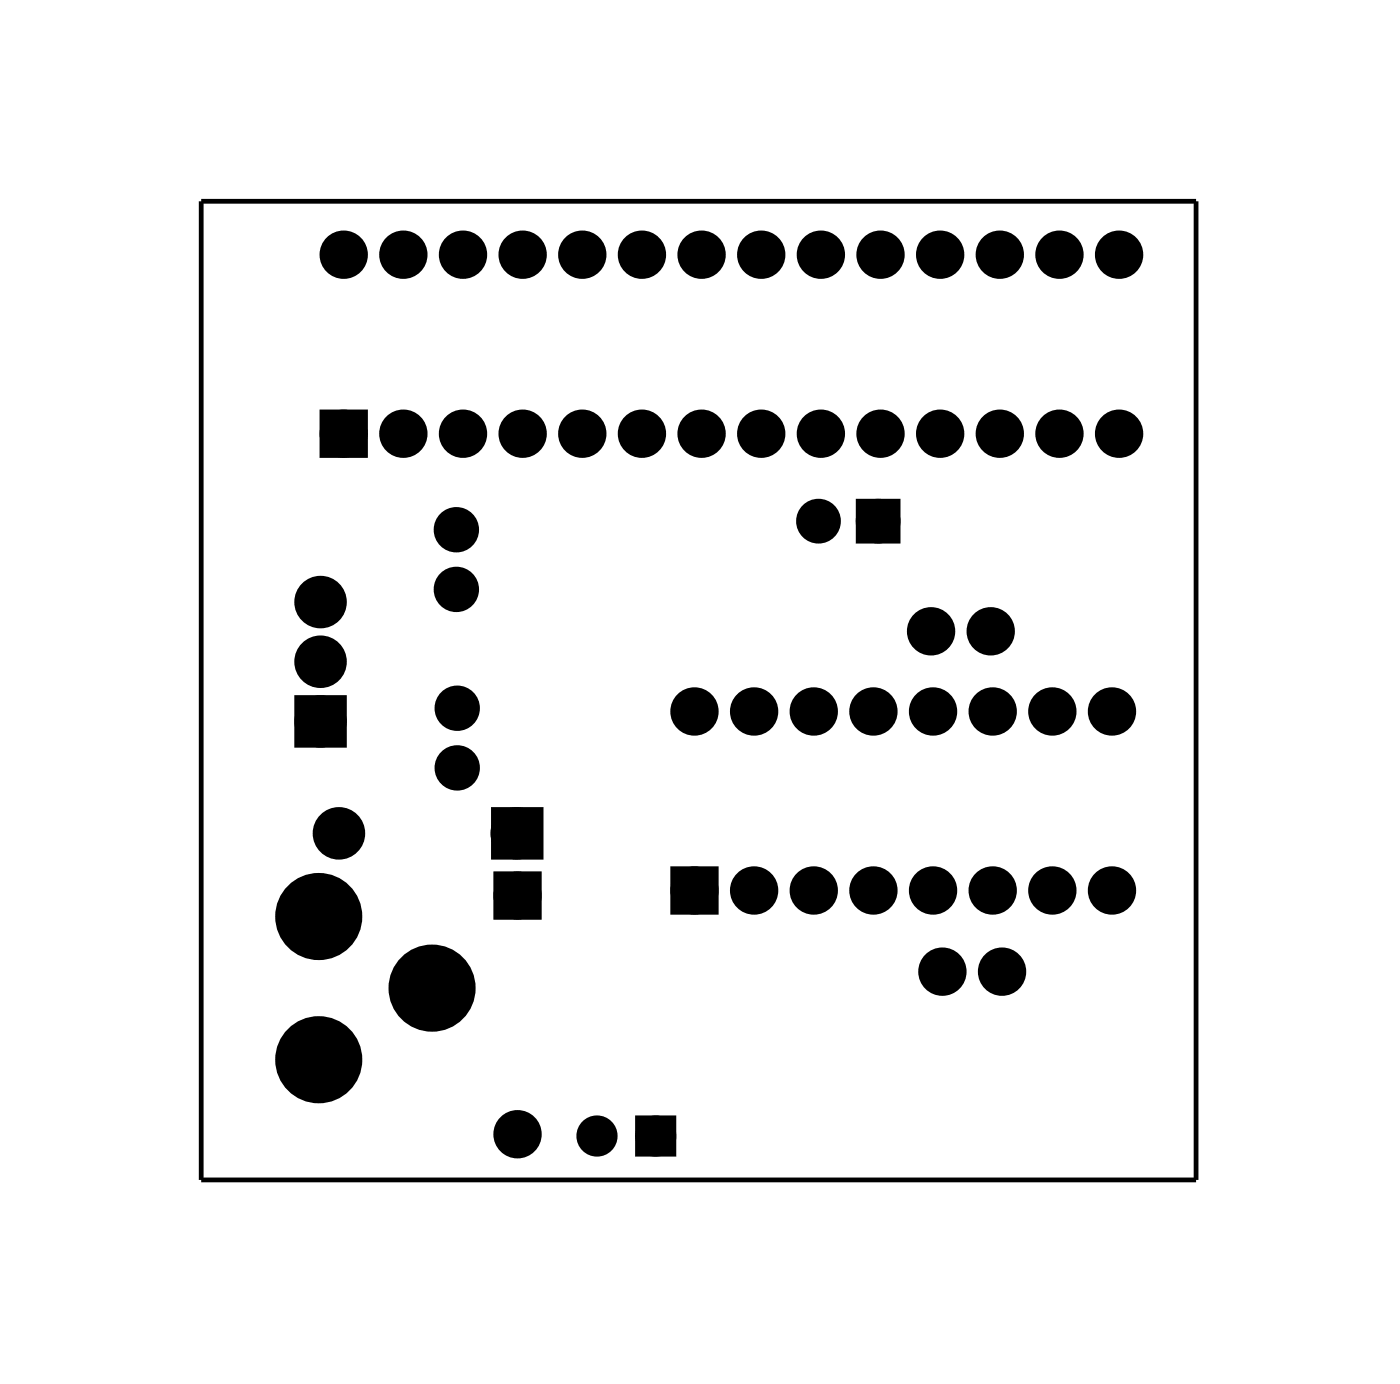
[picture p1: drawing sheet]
<svg xmlns="http://www.w3.org/2000/svg" width="60mm" height="59mm" viewBox="0 0 60 59" stroke-linecap="round" stroke-linejoin="round" font-family="sans-serif">
<path d="M8.6 8.6h42.3v41.6h-42.3z" fill="none" stroke="#000" stroke-width=".2"/>
<g fill="#000">
<circle cx="14.6" cy="18.5" r=".7"/>
<circle cx="14.6" cy="10.8" r=".7"/>
<circle cx="17.2" cy="18.5" r=".7"/>
<circle cx="17.2" cy="10.8" r=".7"/>
<circle cx="19.7" cy="18.5" r=".7"/>
<circle cx="19.7" cy="10.8" r=".7"/>
<circle cx="22.3" cy="18.5" r=".7"/>
<circle cx="22.3" cy="10.8" r=".7"/>
<circle cx="24.8" cy="18.5" r=".7"/>
<circle cx="24.8" cy="10.8" r=".7"/>
<circle cx="27.3" cy="18.5" r=".7"/>
<circle cx="27.3" cy="10.8" r=".7"/>
<circle cx="29.9" cy="18.5" r=".7"/>
<circle cx="29.9" cy="10.8" r=".7"/>
<circle cx="32.4" cy="18.5" r=".7"/>
<circle cx="32.4" cy="10.8" r=".7"/>
<circle cx="35" cy="18.5" r=".7"/>
<circle cx="35" cy="10.8" r=".7"/>
<circle cx="37.5" cy="18.5" r=".7"/>
<circle cx="37.5" cy="10.8" r=".7"/>
<circle cx="40" cy="18.5" r=".7"/>
<circle cx="40" cy="10.8" r=".7"/>
<circle cx="42.6" cy="18.5" r=".7"/>
<circle cx="42.6" cy="10.8" r=".7"/>
<circle cx="45.1" cy="18.5" r=".7"/>
<circle cx="45.1" cy="10.8" r=".7"/>
<circle cx="47.7" cy="18.5" r=".7"/>
<circle cx="47.7" cy="10.8" r=".7"/>
<circle cx="13.6" cy="39" r="1.52"/>
<circle cx="13.7" cy="30.7" r=".79"/>
<circle cx="13.7" cy="28.2" r=".79"/>
<circle cx="13.7" cy="25.6" r=".79"/>
<circle cx="14.4" cy="35.5" r=".79"/>
<circle cx="19.4" cy="25.1" r=".64"/>
<circle cx="19.4" cy="22.5" r=".64"/>
<circle cx="19.5" cy="30.1" r=".64"/>
<circle cx="19.5" cy="32.7" r=".64"/>
<circle cx="22" cy="35.5" r=".79"/>
<circle cx="22" cy="38.1" r=".7"/>
<circle cx="29.6" cy="37.9" r=".7"/>
<circle cx="29.6" cy="30.3" r=".7"/>
<circle cx="32.1" cy="37.9" r=".7"/>
<circle cx="32.1" cy="30.3" r=".7"/>
<circle cx="34.7" cy="37.9" r=".7"/>
<circle cx="34.7" cy="30.3" r=".7"/>
<circle cx="34.9" cy="22.2" r=".61"/>
<circle cx="37.2" cy="37.9" r=".7"/>
<circle cx="37.2" cy="30.3" r=".7"/>
<circle cx="37.4" cy="22.2" r=".61"/>
<circle cx="39.7" cy="26.9" r=".7"/>
<circle cx="39.7" cy="37.9" r=".7"/>
<circle cx="39.7" cy="30.3" r=".7"/>
<circle cx="42.2" cy="26.9" r=".7"/>
<circle cx="42.3" cy="37.9" r=".7"/>
<circle cx="42.3" cy="30.3" r=".7"/>
<circle cx="44.8" cy="37.9" r=".7"/>
<circle cx="44.8" cy="30.3" r=".7"/>
<circle cx="47.4" cy="37.9" r=".7"/>
<circle cx="47.4" cy="30.3" r=".7"/>
<circle cx="13.6" cy="45.1" r="1.52"/>
<circle cx="18.4" cy="42.1" r="1.52"/>
<circle cx="22" cy="48.3" r=".7"/>
<circle cx="25.4" cy="48.4" r=".6"/>
<circle cx="27.9" cy="48.4" r=".6"/>
<circle cx="40.1" cy="41.4" r=".7"/>
<circle cx="42.7" cy="41.4" r=".7"/>
</g>
<g fill="none" stroke="#000" stroke-width=".66" stroke-linecap="butt">
<path d="M13.9 17.8h1.4v1.4h-1.4zM12.9 29.9h1.5v1.6h-1.5zM21.2 34.7h1.6v1.6h-1.6zM21.3 37.4h1.4v1.4h-1.4zM28.9 37.2h1.4v1.4h-1.4z"/>
<circle cx="14.6" cy="10.8" r=".7"/>
<circle cx="14.6" cy="18.5" r=".7"/>
<circle cx="17.2" cy="10.8" r=".7"/>
<circle cx="17.2" cy="18.5" r=".7"/>
<circle cx="19.7" cy="10.8" r=".7"/>
<circle cx="19.7" cy="18.5" r=".7"/>
<circle cx="22.3" cy="10.8" r=".7"/>
<circle cx="22.3" cy="18.5" r=".7"/>
<circle cx="24.8" cy="10.8" r=".7"/>
<circle cx="24.8" cy="18.5" r=".7"/>
<circle cx="27.3" cy="10.8" r=".7"/>
<circle cx="27.3" cy="18.5" r=".7"/>
<circle cx="29.9" cy="10.8" r=".7"/>
<circle cx="29.9" cy="18.5" r=".7"/>
<circle cx="32.4" cy="10.8" r=".7"/>
<circle cx="32.4" cy="18.5" r=".7"/>
<circle cx="35" cy="10.8" r=".7"/>
<circle cx="35" cy="18.5" r=".7"/>
<circle cx="37.5" cy="10.8" r=".7"/>
<circle cx="37.5" cy="18.5" r=".7"/>
<circle cx="40" cy="10.8" r=".7"/>
<circle cx="40" cy="18.5" r=".7"/>
<circle cx="42.6" cy="10.8" r=".7"/>
<circle cx="42.6" cy="18.5" r=".7"/>
<circle cx="45.1" cy="10.8" r=".7"/>
<circle cx="45.1" cy="18.5" r=".7"/>
<circle cx="47.7" cy="10.8" r=".7"/>
<circle cx="47.7" cy="18.5" r=".7"/>
<circle cx="13.6" cy="39" r="1.52"/>
<circle cx="13.7" cy="25.6" r=".79"/>
<circle cx="13.7" cy="28.2" r=".79"/>
<circle cx="13.7" cy="30.7" r=".79"/>
<circle cx="14.4" cy="35.5" r=".79"/>
<circle cx="19.4" cy="22.5" r=".64"/>
<circle cx="19.4" cy="25.1" r=".64"/>
<circle cx="19.5" cy="30.1" r=".64"/>
<circle cx="19.5" cy="32.7" r=".64"/>
<circle cx="22" cy="35.5" r=".79"/>
<circle cx="22" cy="38.1" r=".7"/>
<circle cx="29.6" cy="30.3" r=".7"/>
<circle cx="29.6" cy="37.9" r=".7"/>
<circle cx="32.1" cy="30.3" r=".7"/>
<circle cx="32.1" cy="37.9" r=".7"/>
<circle cx="34.7" cy="30.3" r=".7"/>
<circle cx="34.7" cy="37.9" r=".7"/>
<circle cx="37.2" cy="30.3" r=".7"/>
<circle cx="37.2" cy="37.9" r=".7"/>
<circle cx="39.7" cy="26.9" r=".7"/>
<circle cx="39.7" cy="30.3" r=".7"/>
<circle cx="39.7" cy="37.9" r=".7"/>
<circle cx="42.2" cy="26.9" r=".7"/>
<circle cx="42.3" cy="30.3" r=".7"/>
<circle cx="42.3" cy="37.9" r=".7"/>
<circle cx="44.8" cy="30.3" r=".7"/>
<circle cx="44.8" cy="37.9" r=".7"/>
<circle cx="47.4" cy="30.3" r=".7"/>
<circle cx="47.4" cy="37.9" r=".7"/>
<circle cx="13.6" cy="45.1" r="1.52"/>
<circle cx="18.4" cy="42.1" r="1.52"/>
<circle cx="22" cy="48.3" r=".7"/>
<circle cx="40.1" cy="41.4" r=".7"/>
<circle cx="42.7" cy="41.4" r=".7"/>
</g>
<path d="M13.9 17.8h1.4v1.4h-1.4zM12.9 29.9h1.5v1.6h-1.5zM21.3 37.4h1.4v1.4h-1.4zM21.2 34.7h1.6v1.6h-1.6zM28.9 37.2h1.4v1.4h-1.4zM36.8 21.6h1.2v1.2h-1.2zM27.3 47.8h1.2v1.2h-1.2z" fill="#000"/>
<g fill="none" stroke="#000" stroke-width=".69" stroke-linecap="butt">
<path d="M36.8 21.6h1.2v1.2h-1.2z"/>
<circle cx="34.9" cy="22.2" r=".61"/>
<circle cx="37.4" cy="22.2" r=".61"/>
</g>
<g fill="none" stroke="#000" stroke-width=".55">
<path d="M27.3 47.8h1.2v1.2h-1.2z"/>
<circle cx="25.4" cy="48.4" r=".6"/>
<circle cx="27.9" cy="48.4" r=".6"/>
</g>
</svg>
